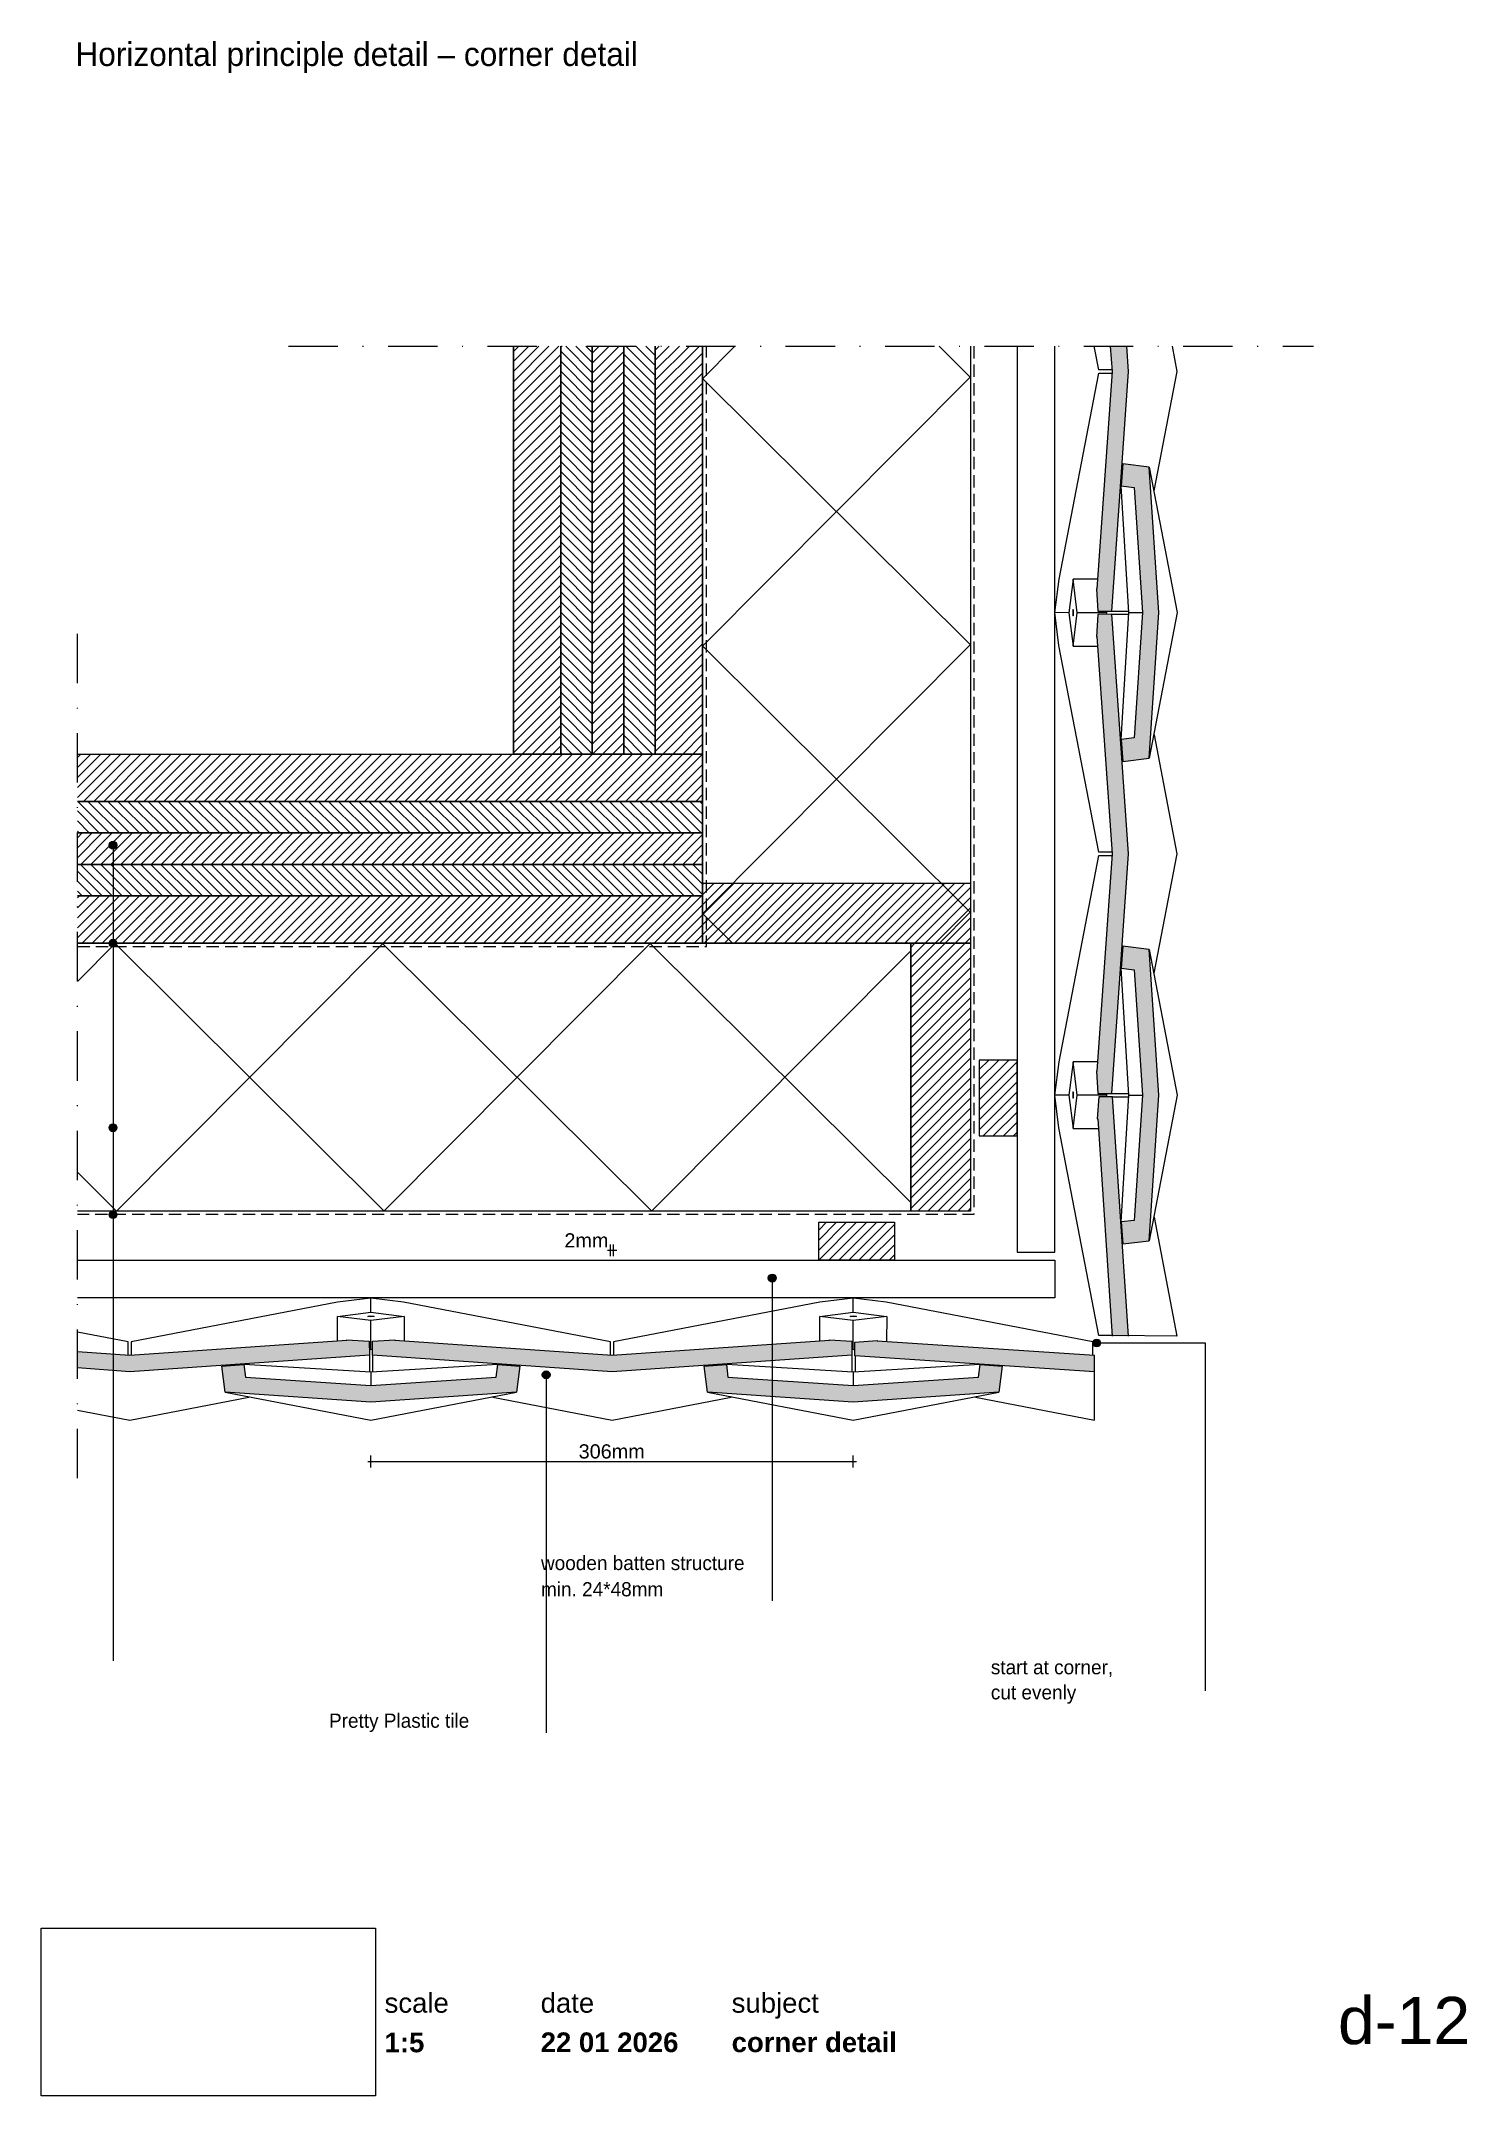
# Paper-space layout 'd-12 corner detail (4)' of a CAD drawing. Header units: millimetres. Extents: x 14 to 195, y 11 to 272.
import ezdxf
from ezdxf.xclip import XClip

# ---------------------------------------------------------------- set-up
doc = ezdxf.new("R2010")
doc.units = ezdxf.units.MM
doc.header["$MEASUREMENT"] = 0
doc.header["$XCLIPFRAME"] = 0
for name, pattern in [('B0302', [12.51, 6.26, -3.125, 0, -3.125]), ('B0701', [2.3412, 1.56, -0.7812]), ('Wipeout_Contour', [1000, 0, -1000])]:
    doc.linetypes.add(name, pattern=pattern)
for name, color, linetype in [('#01', 7, 'Continuous'), ('Dim - 1_50_100', 7, 'Continuous'), ('Info - 1_50_100', 7, 'Continuous'), ('Info - 1_5_10', 7, 'Continuous'), ('Info - Nederlands', 7, 'Continuous')]:
    doc.layers.add(name, color=color, linetype=linetype)
doc.styles.add('GENERATED_STYLE_1', font='HelveticaNeue.ttc')
doc.styles.add('GENERATED_STYLE_2', font='HelveticaNeue.ttc')
doc.styles.add('GENERATED_STYLE_3', font='Helvetica.ttc')
doc.styles.add('GENERATED_STYLE_4', font='')
doc.styles.get('GENERATED_STYLE_4').set_extended_font_data('Work Sans')
picture_1 = doc.add_image_def('image1.png', size_in_pixel=(317, 159))
pattern_1 = [(45, (-1364.7921, 838.0838), (-0.6363961, 0.6363961), [])]
pattern_2 = [(315, (-1364.7921, 838.0838), (0.6363961, 0.6363961), [])]

psp = doc.layouts.new('d-12 corner detail (4)')

# ---------------------------------------------------------------- texts
at = {"layer": 'Info - 1_5_10', "color": 2, "linetype": 'Continuous', "lineweight": 0, "insert": (18.06, 267.72), "char_height": 3, "attachment_point": 7, "style": 'GENERATED_STYLE_4'}
psp.add_mtext('\\A1;{\\pql;\\fWork Sans|b0|i0|c0|p0;\\W1.000000;Horizontal principle detail – corner detail}', dxfattribs=at)

# ---------------------------------------------------------------- blocks, each defined once
blk = doc.blocks.new('Drawing_1_1', base_point=(-200, 60))
at = {"color": 2, "linetype": 'Continuous', "lineweight": 0}
for s, insert, char_height, attachment_point, style in [('\\A1;{\\pql;\\fHelvetica Neue|b0|i0|c0|p0;\\W1.000000;date}', (77.08, 24.14), 2.5, 1, 'GENERATED_STYLE_1'), ('\\A1;{\\pql;\\fHelvetica Neue|b0|i0|c0|p0;\\W1.000000;subject}', (101.31, 24.14), 2.5, 1, 'GENERATED_STYLE_1'), ('\\A1;{\\pqr;\\fHelvetica Neue|b0|i0|c0|p0;\\W1.000000;d-12}', (195, 23.65), 6, 3, 'GENERATED_STYLE_1'), ('\\A1;{\\pql;\\fHelvetica Neue|b1|i0|c0|p0;\\W1.000000;1:5}', (57.28, 19.12), 2.5, 1, 'GENERATED_STYLE_2'), ('\\A1;{\\pql;\\fHelvetica Neue|b1|i0|c0|p0;\\W1.000000;22 01 2026}', (77.08, 19.14), 2.5, 1, 'GENERATED_STYLE_2'), ('\\A1;{\\pql;\\fHelvetica Neue|b1|i0|c0|p0;\\W1.000000;corner detail}', (101.31, 19.14), 2.5, 1, 'GENERATED_STYLE_2')]:
    blk.add_mtext(s, dxfattribs=dict(at, insert=insert, char_height=char_height, attachment_point=attachment_point, style=style))
at = {"color": 254, "linetype": 'Wipeout_Contour', "lineweight": 0, "ltscale": 174.062972}
blk.add_wipeout([(13.71, 11.09), (56.11, 11.09), (56.11, 32.35), (13.71, 32.35)], dxfattribs=at)
at = {"color": 2, "linetype": 'Continuous', "lineweight": 0, "insert": (57.28, 24.14), "char_height": 2.5, "attachment_point": 1, "style": 'GENERATED_STYLE_1'}
blk.add_mtext('\\A1;{\\pql;\\fHelvetica Neue|b0|i0|c0|p0;\\W1.000000;scale}', dxfattribs=at)
at = {"color": 9, "lineweight": 0}
image = blk.add_image(picture_1, insert=(13.71, 11.09), size_in_units=(42.4, 21.27), dxfattribs=at)
image.set_boundary_path([(-0.5, -0.5), (316.5, 158.5)])
blk = doc.blocks.new('Drawing_2_1', base_point=(-1364.79, 838.08))
at = {"layer": '#01', "linetype": 'Continuous', "lineweight": 0, "true_color": 0xe4e7e8}
for points in [[(147.65, 202.29), (147.6, 202.3), (147.78, 199.46), (149.54, 199.46), (151.65, 229.86), (151.42, 233.08), (149.34, 233.08), (149.56, 229.86)], [(150.93, 218.16), (150.74, 215.36), (152.35, 215.16), (153.42, 199.27), (152.35, 183.37), (150.74, 183.17), (150.93, 180.37), (154.26, 180.79), (155.5, 199.27), (154.26, 217.74)], [(149.56, 168.66), (147.65, 141.09), (147.6, 141.1), (147.78, 138.26), (149.54, 138.26), (151.65, 168.66), (149.54, 199.06), (147.78, 199.05), (147.6, 196.22), (147.65, 196.23)], [(150.93, 156.96), (150.74, 154.16), (152.35, 153.96), (153.42, 138.07), (152.35, 122.17), (150.74, 121.97), (150.93, 119.17), (154.26, 119.59), (155.5, 138.07), (154.26, 156.54)], [(149.56, 107.46), (151.65, 107.46), (149.64, 137.86), (147.89, 137.86), (147.69, 135.03), (147.74, 135.03)], [(24.95, 105.06), (18.31, 105.52), (18.31, 103.44), (24.95, 102.97), (55.35, 105.08), (55.34, 106.84), (52.51, 107.02), (52.51, 106.97)], [(86.15, 105.06), (58.58, 106.97), (58.59, 107.02), (55.75, 106.84), (55.75, 105.08), (86.15, 102.97), (116.55, 105.08), (116.54, 106.84), (113.71, 107.02), (113.71, 106.97)], [(147.35, 105.06), (119.77, 106.88), (119.78, 106.93), (116.94, 106.73), (116.95, 104.98), (147.35, 102.97)], [(36.64, 103.69), (37.06, 100.36), (55.54, 99.12), (74.02, 100.36), (74.43, 103.69), (71.64, 103.88), (71.43, 102.27), (55.54, 101.2), (39.64, 102.27), (39.44, 103.88)], [(97.84, 103.69), (98.26, 100.36), (116.74, 99.12), (135.22, 100.36), (135.63, 103.69), (132.84, 103.88), (132.63, 102.27), (116.74, 101.2), (100.84, 102.27), (100.64, 103.88)]]:
    blk.add_hatch(color=254, dxfattribs=at).paths.add_polyline_path(points)
at = {"layer": '#01', "linetype": 'Continuous', "lineweight": 0, "true_color": 0x000000}
for points in [[(22.33, 169.77), (22.37, 169.58), (22.48, 169.42), (22.64, 169.31), (22.83, 169.27), (23.02, 169.31), (23.18, 169.42), (23.29, 169.58), (23.33, 169.77), (23.29, 169.96), (23.18, 170.12), (23.02, 170.23), (22.83, 170.27), (22.64, 170.23), (22.48, 170.12), (22.37, 169.96)], [(22.33, 157.33), (22.37, 157.14), (22.48, 156.98), (22.64, 156.87), (22.83, 156.83), (23.02, 156.87), (23.18, 156.98), (23.29, 157.14), (23.33, 157.33), (23.29, 157.52), (23.18, 157.68), (23.02, 157.79), (22.83, 157.83), (22.64, 157.79), (22.48, 157.68), (22.37, 157.52)], [(22.33, 133.92), (22.37, 133.73), (22.48, 133.57), (22.64, 133.46), (22.83, 133.42), (23.02, 133.46), (23.18, 133.57), (23.29, 133.73), (23.33, 133.92), (23.29, 134.11), (23.18, 134.27), (23.02, 134.38), (22.83, 134.42), (22.64, 134.38), (22.48, 134.27), (22.37, 134.11)], [(22.33, 122.9), (22.37, 122.7), (22.48, 122.54), (22.64, 122.43), (22.83, 122.4), (23.02, 122.43), (23.18, 122.54), (23.29, 122.7), (23.33, 122.9), (23.29, 123.09), (23.18, 123.25), (23.02, 123.36), (22.83, 123.4), (22.64, 123.36), (22.48, 123.25), (22.37, 123.09)], [(105.96, 114.84), (105.99, 114.65), (106.1, 114.49), (106.27, 114.38), (106.46, 114.34), (106.65, 114.38), (106.81, 114.49), (106.92, 114.65), (106.96, 114.84), (106.92, 115.03), (106.81, 115.19), (106.65, 115.3), (106.46, 115.34), (106.27, 115.3), (106.1, 115.19), (105.99, 115.03)], [(147.11, 106.61), (147.15, 106.42), (147.26, 106.26), (147.42, 106.15), (147.61, 106.11), (147.81, 106.15), (147.97, 106.26), (148.08, 106.42), (148.11, 106.61), (148.08, 106.8), (147.97, 106.96), (147.81, 107.07), (147.61, 107.11), (147.42, 107.07), (147.26, 106.96), (147.15, 106.8)], [(77.28, 102.57), (77.32, 102.38), (77.43, 102.22), (77.59, 102.11), (77.78, 102.07), (77.97, 102.11), (78.14, 102.22), (78.25, 102.38), (78.28, 102.57), (78.25, 102.76), (78.14, 102.92), (77.97, 103.03), (77.78, 103.07), (77.59, 103.03), (77.43, 102.92), (77.32, 102.76)]]:
    blk.add_hatch(color=18, dxfattribs=at).paths.add_polyline_path(points)
at = {"layer": 'Info - 1_50_100', "linetype": 'Continuous', "lineweight": 0, "true_color": 0x000000}
h = blk.add_hatch(dxfattribs=at)
h.set_pattern_fill('310_Naaldhout__01__0001', color=18, style=0, pattern_type=2)
h.set_pattern_definition(pattern_1)
h.paths.add_polyline_path([(79.62, 233.08), (73.62, 233.08), (73.62, 181.33), (79.62, 181.33)])
h = blk.add_hatch(dxfattribs=at)
h.set_pattern_fill('310_Naaldhout__02__0001', color=18, style=0, pattern_type=2)
h.set_pattern_definition(pattern_2)
h.paths.add_polyline_path([(83.62, 233.08), (79.62, 233.08), (79.62, 181.33), (83.62, 181.33)])
h = blk.add_hatch(dxfattribs=at)
h.set_pattern_fill('310_Naaldhout__01__0001', color=18, style=0, pattern_type=2)
h.set_pattern_definition(pattern_1)
h.paths.add_polyline_path([(87.62, 233.08), (83.62, 233.08), (83.62, 181.33), (87.62, 181.33)])
h = blk.add_hatch(dxfattribs=at)
h.set_pattern_fill('310_Naaldhout__02__0001', color=18, style=0, pattern_type=2)
h.set_pattern_definition(pattern_2)
h.paths.add_polyline_path([(91.62, 233.08), (87.62, 233.08), (87.62, 181.33), (91.62, 181.33)])
h = blk.add_hatch(dxfattribs=at)
h.set_pattern_fill('310_Naaldhout__01__0001', color=18, style=0, pattern_type=2)
h.set_pattern_definition(pattern_1)
h.paths.add_polyline_path([(97.62, 233.08), (91.62, 233.08), (91.62, 181.33), (97.62, 181.33)])
h = blk.add_hatch(dxfattribs=at)
h.set_pattern_fill('415_Isolatie_ruit_0001', color=18, style=0, pattern_type=2)
h.set_pattern_definition([(45.152, (97.625, 262.897), (-16.9703, 16.8807), []), (135.152, (97.625, 262.897), (16.9703, 17.0605), [])])
h.paths.add_polyline_path([(131.62, 233.08), (97.62, 233.08), (97.62, 157.33), (131.62, 157.33)])
h = blk.add_hatch(dxfattribs=at)
h.set_pattern_fill('310_Naaldhout__01__0001', color=18, style=0, pattern_type=2)
h.set_pattern_definition(pattern_1)
h.paths.add_polyline_path([(97.62, 181.33), (18.31, 181.33), (18.31, 175.33), (97.62, 175.33)])
h = blk.add_hatch(dxfattribs=at)
h.set_pattern_fill('310_Naaldhout__02__0001', color=18, style=0, pattern_type=2)
h.set_pattern_definition(pattern_2)
h.paths.add_polyline_path([(97.62, 175.33), (18.31, 175.33), (18.31, 171.33), (97.62, 171.33)])
h = blk.add_hatch(dxfattribs=at)
h.set_pattern_fill('310_Naaldhout__01__0001', color=18, style=0, pattern_type=2)
h.set_pattern_definition(pattern_1)
h.paths.add_polyline_path([(97.62, 171.33), (18.31, 171.33), (18.31, 167.33), (97.62, 167.33)])
h = blk.add_hatch(dxfattribs=at)
h.set_pattern_fill('310_Naaldhout__02__0001', color=18, style=0, pattern_type=2)
h.set_pattern_definition(pattern_2)
h.paths.add_polyline_path([(97.62, 167.33), (18.31, 167.33), (18.31, 163.33), (97.62, 163.33)])
h = blk.add_hatch(dxfattribs=at)
h.set_pattern_fill('310_Naaldhout__01__0001', color=18, style=0, pattern_type=2)
h.set_pattern_definition(pattern_1)
h.paths.add_polyline_path([(97.62, 157.33), (131.62, 157.33), (131.62, 164.93), (97.62, 164.93)])
h = blk.add_hatch(dxfattribs=at)
h.set_pattern_fill('310_Naaldhout__01__0001', color=18, style=0, pattern_type=2)
h.set_pattern_definition(pattern_1)
h.paths.add_polyline_path([(97.62, 163.33), (18.31, 163.33), (18.31, 157.33), (97.62, 157.33)])
h = blk.add_hatch(dxfattribs=at)
h.set_pattern_fill('415_Isolatie_ruit_0001', color=18, style=0, pattern_type=2)
h.set_pattern_definition([(135.152, (23.26, 123.33), (16.8807, 16.9703), []), (225.152, (23.26, 123.33), (-17.0605, 16.9703), [])])
h.paths.add_polyline_path([(124.02, 157.33), (18.31, 157.33), (18.31, 123.33), (124.02, 123.33)])
h = blk.add_hatch(dxfattribs=at)
h.set_pattern_fill('310_Naaldhout__01__0001', color=18, style=0, pattern_type=2)
h.set_pattern_definition(pattern_1)
h.paths.add_polyline_path([(131.62, 123.33), (131.62, 157.33), (124.02, 157.33), (124.02, 123.33)])
at = {"layer": 'Info - 1_5_10', "linetype": 'Continuous', "lineweight": 0, "true_color": 0x99a3a6}
h = blk.add_hatch(dxfattribs=at)
h.set_pattern_fill('310_Naaldhout__01__0001', color=253, style=0, pattern_type=2)
h.set_pattern_definition(pattern_1)
h.paths.add_polyline_path([(137.51, 142.5), (132.71, 142.5), (132.71, 132.9), (137.51, 132.9)])
h = blk.add_hatch(dxfattribs=at)
h.set_pattern_fill('310_Naaldhout__01__0001', color=253, style=0, pattern_type=2)
h.set_pattern_definition(pattern_1)
h.paths.add_polyline_path([(112.35, 117.13), (121.95, 117.13), (121.95, 121.93), (112.35, 121.93)])
at = {"layer": '#01', "color": 9, "linetype": 'Continuous', "lineweight": 0}
for p, q in [((147.88, 230.07), (147.3, 233.08)), ((157.17, 233.08), (157.79, 229.86)), ((142.84, 203.5), (147.88, 229.67)), ((149.55, 230.07), (147.88, 230.07)), ((147.88, 229.67), (149.57, 229.67)), ((157.79, 229.86), (154.88, 214.74)), ((154.26, 217.74), (157.82, 199.27)), ((151.7, 199.27), (150.74, 215.36)), ((142.31, 199.27), (142.84, 203.5)), ((144.63, 203.5), (144.1, 199.26)), ((147.73, 203.5), (144.63, 203.5)), ((145.16, 199.26), (144.63, 203.5)), ((142.83, 195.12), (142.31, 199.27)), ((144.1, 199.26), (142.31, 199.27)), ((144.1, 199.26), (144.63, 195.03)), ((144.59, 199.55), (144.58, 199.26)), ((144.58, 199.26), (144.59, 198.98)), ((144.63, 199.66), (144.59, 199.55)), ((144.59, 198.98), (144.63, 198.87)), ((144.67, 199.55), (144.63, 199.66)), ((144.63, 195.03), (145.16, 199.26)), ((144.63, 198.87), (144.67, 198.98)), ((144.68, 199.26), (144.67, 199.55)), ((144.67, 198.98), (144.68, 199.26)), ((148.85, 199.26), (145.16, 199.26)), ((148.81, 199.46), (148.85, 199.26)), ((148.85, 199.26), (148.81, 199.06)), ((149.54, 199.46), (151.69, 199.46)), ((149.54, 199.06), (151.69, 199.06)), ((150.74, 183.17), (151.7, 199.27)), ((151.7, 199.27), (153.42, 199.27)), ((157.82, 199.27), (154.26, 180.79)), ((147.88, 168.87), (142.83, 195.12)), ((144.63, 195.03), (147.73, 195.03)), ((154.89, 183.77), (157.79, 168.66)), ((22.83, 169.27), (22.83, 78.73)), ((142.84, 142.3), (147.88, 168.47)), ((149.55, 168.87), (147.88, 168.87)), ((147.88, 168.47), (149.57, 168.47)), ((157.79, 168.66), (154.88, 153.54)), ((22.83, 156.83), (22.83, 66.29)), ((154.26, 156.54), (157.82, 138.07)), ((151.7, 138.07), (150.74, 154.16)), ((142.31, 138.07), (142.84, 142.3)), ((144.63, 142.3), (144.1, 138.06)), ((147.79, 142.3), (144.63, 142.3)), ((145.16, 138.06), (144.63, 142.3)), ((144.59, 138.35), (144.58, 138.06)), ((144.63, 138.46), (144.59, 138.35)), ((144.67, 138.35), (144.63, 138.46)), ((144.68, 138.06), (144.67, 138.35)), ((148.81, 138.26), (148.85, 138.06)), ((149.54, 138.26), (151.69, 138.26)), ((142.83, 133.92), (142.31, 138.07)), ((144.1, 138.06), (142.31, 138.07)), ((144.1, 138.06), (144.63, 133.83)), ((144.58, 138.06), (144.59, 137.78)), ((144.59, 137.78), (144.63, 137.67)), ((144.63, 133.83), (145.16, 138.06)), ((144.63, 137.67), (144.67, 137.78)), ((144.67, 137.78), (144.68, 138.06)), ((148.85, 138.06), (145.16, 138.06)), ((148.85, 138.06), (148.81, 137.86)), ((149.63, 137.84), (151.67, 137.84)), ((150.74, 121.97), (151.7, 138.07)), ((151.7, 138.07), (153.42, 138.07)), ((157.82, 138.07), (154.26, 119.59)), ((22.83, 133.42), (22.83, 83.11)), ((147.9, 107.57), (142.83, 133.92)), ((144.63, 133.83), (147.82, 133.83)), ((154.89, 122.57), (157.79, 107.46)), ((22.83, 122.4), (22.83, 66.29)), ((55.54, 112.31), (51.3, 111.78)), ((59.69, 111.79), (55.54, 112.31)), ((55.54, 110.52), (55.54, 112.31)), ((106.46, 114.34), (106.46, 73.9)), ((116.74, 112.31), (112.5, 111.78)), ((120.89, 111.79), (116.74, 112.31)), ((116.74, 110.52), (116.74, 112.31)), ((51.3, 111.78), (25.14, 106.74)), ((51.3, 109.99), (55.54, 110.52)), ((51.3, 106.89), (51.3, 109.99)), ((55.54, 109.46), (51.3, 109.99)), ((55.14, 109.99), (55.26, 110.03)), ((55.26, 109.95), (55.14, 109.99)), ((55.26, 110.03), (55.54, 110.04)), ((55.54, 109.94), (55.26, 109.95)), ((55.54, 110.52), (59.78, 109.99)), ((55.54, 110.04), (55.82, 110.03)), ((59.78, 109.99), (55.54, 109.46)), ((55.82, 109.95), (55.54, 109.94)), ((55.82, 110.03), (55.94, 109.99)), ((55.94, 109.99), (55.82, 109.95)), ((85.94, 106.74), (59.69, 111.79)), ((59.78, 109.99), (59.77, 106.89)), ((112.5, 111.78), (86.34, 106.74)), ((112.5, 109.99), (116.74, 110.52)), ((112.5, 106.83), (112.5, 109.99)), ((116.74, 109.46), (112.5, 109.99)), ((116.34, 109.99), (116.46, 110.03)), ((116.46, 109.95), (116.34, 109.99)), ((116.46, 110.03), (116.74, 110.04)), ((116.74, 109.94), (116.46, 109.95)), ((116.74, 110.52), (120.98, 109.99)), ((116.74, 110.04), (117.02, 110.03)), ((120.98, 109.99), (116.74, 109.46)), ((117.02, 109.95), (116.74, 109.94)), ((117.02, 110.03), (117.14, 109.99)), ((117.14, 109.99), (117.02, 109.95)), ((147.14, 106.74), (120.89, 111.79)), ((120.98, 109.99), (120.97, 106.8)), ((24.74, 106.74), (18.31, 107.98)), ((55.54, 105.77), (55.54, 109.46)), ((116.74, 105.77), (116.74, 109.46)), ((149.64, 107.56), (147.9, 107.57)), ((157.79, 107.46), (149.64, 107.56)), ((24.74, 105.07), (24.74, 106.74)), ((25.14, 106.74), (25.14, 105.05)), ((55.35, 105.81), (55.54, 105.77)), ((55.35, 105.08), (55.35, 102.93)), ((55.54, 105.77), (55.75, 105.81)), ((55.75, 105.08), (55.75, 102.93)), ((85.94, 105.07), (85.94, 106.74)), ((86.34, 106.74), (86.34, 105.05)), ((116.55, 105.81), (116.74, 105.77)), ((116.55, 105.08), (116.55, 102.93)), ((116.74, 105.77), (116.95, 105.81)), ((116.96, 104.99), (116.96, 102.96)), ((147.14, 105.07), (147.14, 106.74)), ((147.35, 96.83), (147.35, 105.06)), ((147.35, 96.83), (147.35, 105.06)), ((55.54, 102.92), (39.44, 103.88)), ((71.64, 103.88), (55.54, 102.92)), ((55.54, 102.92), (55.54, 101.2)), ((77.78, 102.07), (77.78, 57.14)), ((116.74, 102.92), (100.64, 103.88)), ((132.84, 103.88), (116.74, 102.92)), ((116.74, 102.92), (116.74, 101.2)), ((24.95, 96.83), (40.06, 99.74)), ((37.06, 100.36), (55.54, 96.8)), ((55.54, 96.8), (74.02, 100.36)), ((71.03, 99.73), (86.15, 96.83)), ((86.15, 96.83), (101.26, 99.74)), ((98.26, 100.36), (116.74, 96.8)), ((116.74, 96.8), (135.22, 100.36)), ((132.23, 99.73), (147.35, 96.83)), ((18.31, 98.1), (24.95, 96.83))]:
    blk.add_line(p, q, dxfattribs=at)
at = {"layer": '#01', "color": 2, "linetype": 'Continuous', "lineweight": 0}
for p, q in [((149.34, 233.08), (149.56, 229.86)), ((151.65, 229.86), (151.42, 233.08)), ((149.56, 229.86), (147.65, 202.29)), ((149.54, 199.46), (151.65, 229.86)), ((150.93, 218.16), (150.74, 215.36)), ((154.26, 217.74), (150.93, 218.16)), ((155.5, 199.27), (154.26, 217.74)), ((150.74, 215.36), (152.35, 215.16)), ((152.35, 215.16), (153.42, 199.27)), ((147.65, 202.29), (147.6, 202.3)), ((147.6, 202.3), (147.78, 199.46)), ((147.78, 199.05), (147.6, 196.22)), ((147.78, 199.46), (149.54, 199.46)), ((149.54, 199.06), (147.78, 199.05)), ((151.65, 168.66), (149.54, 199.06)), ((153.42, 199.27), (152.35, 183.37)), ((154.26, 180.79), (155.5, 199.27)), ((147.6, 196.22), (147.65, 196.23)), ((147.65, 196.23), (149.56, 168.66)), ((152.35, 183.37), (150.74, 183.17)), ((150.74, 183.17), (150.93, 180.37)), ((150.93, 180.37), (154.26, 180.79)), ((149.56, 168.66), (147.65, 141.09)), ((149.54, 138.26), (151.65, 168.66)), ((150.93, 156.96), (150.74, 154.16)), ((154.26, 156.54), (150.93, 156.96)), ((155.5, 138.07), (154.26, 156.54)), ((150.74, 154.16), (152.35, 153.96)), ((152.35, 153.96), (153.42, 138.07)), ((147.65, 141.09), (147.6, 141.1)), ((147.6, 141.1), (147.78, 138.26)), ((147.78, 138.26), (149.54, 138.26)), ((147.89, 137.86), (147.69, 135.03)), ((149.64, 137.86), (147.89, 137.86)), ((151.65, 107.46), (149.64, 137.86)), ((153.42, 138.07), (152.35, 122.17)), ((154.26, 119.59), (155.5, 138.07)), ((147.69, 135.03), (147.74, 135.03)), ((147.74, 135.03), (149.56, 107.46)), ((152.35, 122.17), (150.74, 121.97)), ((150.74, 121.97), (150.93, 119.17)), ((150.93, 119.17), (154.26, 119.59)), ((24.95, 105.06), (52.51, 106.97)), ((52.51, 106.97), (52.51, 107.02)), ((52.51, 107.02), (55.34, 106.84)), ((55.75, 106.84), (58.59, 107.02)), ((58.59, 107.02), (58.58, 106.97)), ((58.58, 106.97), (86.15, 105.06)), ((86.15, 105.06), (113.71, 106.97)), ((113.71, 106.97), (113.71, 107.02)), ((113.71, 107.02), (116.54, 106.84)), ((116.94, 106.73), (119.78, 106.93)), ((119.78, 106.93), (119.77, 106.88)), ((18.31, 105.52), (24.95, 105.06)), ((55.35, 105.08), (24.95, 102.97)), ((55.34, 106.84), (55.35, 105.08)), ((55.75, 105.08), (55.75, 106.84)), ((86.15, 102.97), (55.75, 105.08)), ((116.55, 105.08), (86.15, 102.97)), ((116.54, 106.84), (116.55, 105.08)), ((116.95, 104.98), (116.94, 106.73)), ((147.35, 102.97), (116.95, 104.98)), ((119.77, 106.88), (147.35, 105.06)), ((24.95, 102.97), (18.31, 103.44)), ((36.64, 103.69), (39.44, 103.88)), ((37.06, 100.36), (36.64, 103.69)), ((39.44, 103.88), (39.64, 102.27)), ((39.64, 102.27), (55.54, 101.2)), ((55.54, 101.2), (71.43, 102.27)), ((71.43, 102.27), (71.64, 103.88)), ((71.64, 103.88), (74.43, 103.69)), ((74.43, 103.69), (74.02, 100.36)), ((97.84, 103.69), (100.64, 103.88)), ((98.26, 100.36), (97.84, 103.69)), ((100.64, 103.88), (100.84, 102.27)), ((100.84, 102.27), (116.74, 101.2)), ((116.74, 101.2), (132.63, 102.27)), ((132.63, 102.27), (132.84, 103.88)), ((132.84, 103.88), (135.63, 103.69)), ((135.63, 103.69), (135.22, 100.36)), ((55.54, 99.12), (37.06, 100.36)), ((74.02, 100.36), (55.54, 99.12)), ((116.74, 99.12), (98.26, 100.36)), ((135.22, 100.36), (116.74, 99.12))]:
    blk.add_line(p, q, dxfattribs=at)
at = {"layer": '#01', "color": 2, "linetype": 'B0701', "lineweight": 0, "flags": 128}
for points in [[(132.02, 233.08), (132.02, 122.9), (18.31, 122.9)], [(18.31, 156.93), (98.1, 156.93), (98.11, 233.08)]]:
    blk.add_lwpolyline(points, dxfattribs=at)
at = {"layer": '#01', "color": 9, "linetype": 'Continuous', "lineweight": 0, "flags": 128}
blk.add_lwpolyline([(148.11, 106.61), (161.38, 106.61), (161.38, 62.46)], dxfattribs=at)
at = {"layer": '#01', "color": 1, "linetype": 'Continuous', "lineweight": 0}
for centre in [(22.83, 169.77), (22.83, 157.33), (22.83, 133.92), (22.83, 122.9), (106.46, 114.84), (147.61, 106.61), (77.78, 102.57)]:
    blk.add_circle(centre, 0.5, dxfattribs=at)
at = {"layer": 'Dim - 1_50_100', "color": 1, "linetype": 'Continuous', "lineweight": 0}
for p, q in [((85.54, 118.37), (85.94, 118.37)), ((85.94, 117.62), (85.94, 119.12)), ((85.94, 118.37), (86.34, 118.37)), ((86.34, 117.62), (86.34, 119.12)), ((86.34, 118.37), (86.74, 118.37)), ((55.14, 91.57), (55.54, 91.57)), ((55.54, 90.82), (55.54, 92.32)), ((55.54, 91.57), (116.74, 91.57)), ((116.74, 90.82), (116.74, 92.32)), ((116.74, 91.57), (117.14, 91.57))]:
    blk.add_line(p, q, dxfattribs=at)
at = {"layer": 'Info - 1_50_100', "color": 9, "linetype": 'Continuous', "lineweight": 0, "flags": 128}
for points in [[(79.62, 233.08), (79.62, 181.33), (73.62, 181.33), (73.62, 233.08)], [(83.62, 233.08), (83.62, 181.33), (79.62, 181.33), (79.62, 233.08)], [(87.62, 233.08), (87.62, 181.33), (83.62, 181.33), (83.62, 233.08)], [(91.62, 233.08), (91.62, 181.33), (87.62, 181.33), (87.62, 233.08)], [(97.62, 233.08), (97.62, 181.33), (91.62, 181.33), (91.62, 233.08)], [(137.51, 233.08), (137.51, 118.13), (142.31, 118.13), (142.31, 233.08)], [(18.31, 181.33), (97.62, 181.33), (97.62, 175.33), (18.31, 175.33)], [(18.31, 175.33), (97.62, 175.33), (97.62, 171.33), (18.31, 171.33)], [(18.31, 171.33), (97.62, 171.33), (97.62, 167.33), (18.31, 167.33)], [(18.31, 167.33), (97.62, 167.33), (97.62, 163.33), (18.31, 163.33)], [(18.31, 163.33), (97.62, 163.33), (97.62, 157.33), (18.31, 157.33)], [(18.31, 117.13), (142.31, 117.13), (142.31, 112.33), (18.31, 112.33)]]:
    blk.add_lwpolyline(points, dxfattribs=at)
at = {"layer": 'Info - 1_50_100', "color": 4, "linetype": 'Continuous', "lineweight": 0, "flags": 128}
for points in [[(73.62, 233.08), (73.62, 181.33), (97.62, 181.33), (97.62, 233.08)], [(18.31, 181.33), (97.62, 181.33), (97.62, 157.33), (18.31, 157.33)]]:
    blk.add_lwpolyline(points, dxfattribs=at)
at = {"layer": 'Info - 1_50_100', "color": 1, "linetype": 'Continuous', "lineweight": 0, "flags": 128}
for points in [[(131.62, 233.08), (131.62, 157.33), (97.62, 157.33), (97.62, 233.08)], [(18.31, 157.33), (124.02, 157.33), (124.02, 123.33), (18.31, 123.33)]]:
    blk.add_lwpolyline(points, dxfattribs=at)
at = {"layer": 'Info - 1_50_100', "color": 2, "linetype": 'Continuous', "lineweight": 0, "flags": 128}
for points in [[(97.62, 157.33), (97.62, 164.93), (131.62, 164.93), (131.62, 157.33)], [(131.62, 123.33), (124.02, 123.33), (124.02, 157.33), (131.62, 157.33)]]:
    blk.add_lwpolyline(points, close=True, dxfattribs=at)
at = {"layer": 'Info - 1_5_10', "color": 4, "linetype": 'Continuous', "lineweight": 0, "flags": 128}
for points in [[(137.51, 142.5), (132.71, 142.5), (132.71, 132.9), (137.51, 132.9)], [(112.35, 117.13), (112.35, 121.93), (121.95, 121.93), (121.95, 117.13)]]:
    blk.add_lwpolyline(points, close=True, dxfattribs=at)
at = {"layer": 'Dim - 1_50_100', "color": 2, "linetype": 'Continuous', "lineweight": 0, "char_height": 1.8, "attachment_point": 7, "style": 'GENERATED_STYLE_3'}
for s, insert, width in [('\\A1;{\\pql;\\fHelvetica|b0|i0|c0|p0;\\W1.000000;2mm}', (80.09, 118.73), 5.6469), ('\\A1;{\\pql;\\fHelvetica|b0|i0|c0|p0;\\W1.000000;306mm}', (81.9, 91.93), 8.4735)]:
    blk.add_mtext(s, dxfattribs=dict(at, insert=insert, width=width))
at = {"layer": 'Info - Nederlands', "color": 2, "linetype": 'Continuous', "lineweight": 0, "char_height": 1.8, "attachment_point": 4, "style": 'GENERATED_STYLE_4'}
for s, insert, line_spacing_factor in [('\\A1;{\\pql;\\fWork Sans|b0|i0|c0|p0;\\W1.000000;wall\\P\\pql;\\fWork Sans|b0|i0|c0|p0;\\W1.000000;vapour barrier\\P\\pql;\\fWork Sans|b0|i0|c0|p0;\\C9;\\H1.000060x;\\W1.000000;insulation\\P\\pql;\\fWork Sans|b0|i0|c0|p0;\\C2;\\H0.999940x;\\W1.000000;waterproof membrane}', (-6.14, 72.68), 1.064799), ('\\A1;{\\pql;\\fWork Sans|b0|i0|c0|p0;\\W1.000000;wooden batten structure\\P\\pql;\\fWork Sans|b0|i0|c0|p0;\\W1.000000;min. 24*48mm}', (77.12, 77.02), 1.110307), ('\\A1;{\\pql;\\fWork Sans|b0|i0|c0|p0;\\W1.000000;start at corner,\\P\\pql;\\fWork Sans|b0|i0|c0|p0;\\W1.000000;cut evenly}', (134.19, 63.61), 1.061848)]:
    blk.add_mtext(s, dxfattribs=dict(at, insert=insert, line_spacing_factor=line_spacing_factor))
at = {"layer": 'Info - Nederlands', "color": 2, "linetype": 'Continuous', "lineweight": 0, "insert": (50.23, 58.42), "char_height": 1.8, "attachment_point": 4, "style": 'GENERATED_STYLE_4'}
blk.add_mtext('\\A1;{\\pql;\\fWork Sans|b0|i0|c0|p0;\\W1.000000;Pretty Plastic tile}', dxfattribs=at)

# ---------------------------------------------------------------- linework, layer by layer
at = {"layer": '#01', "color": 3, "linetype": 'B0302', "lineweight": 0}
for p, q in [((45.11, 233.08), (175.11, 233.08)), ((18.31, 89.45), (18.31, 199.45))]:
    psp.add_line(p, q, dxfattribs=at)

# ---------------------------------------------------------------- block references
at = {"color": 4, "linetype": 'Continuous', "lineweight": 0}
ref = psp.add_blockref('Drawing_2_1', (-1364.79, 838.08), dxfattribs=at)
XClip(ref).set_block_clipping_path([(18.3118260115, 42.9680184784), (199.7741836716, 233.0848092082)])
ref = psp.add_blockref('Drawing_1_1', (-200, 60), dxfattribs=at)
XClip(ref).set_block_clipping_path([(-287.3178906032, -75.7273941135), (502.7286062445, 56.3449743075)])

psp.set_redraw_order([(e.dxf.handle, doc.entitydb.next_handle()) for e in psp.query("TEXT MTEXT ATTDEF DIMENSION ARC_DIMENSION")])  # texts and dimensions are drawn at this point

doc.saveas('drawing.dxf')
